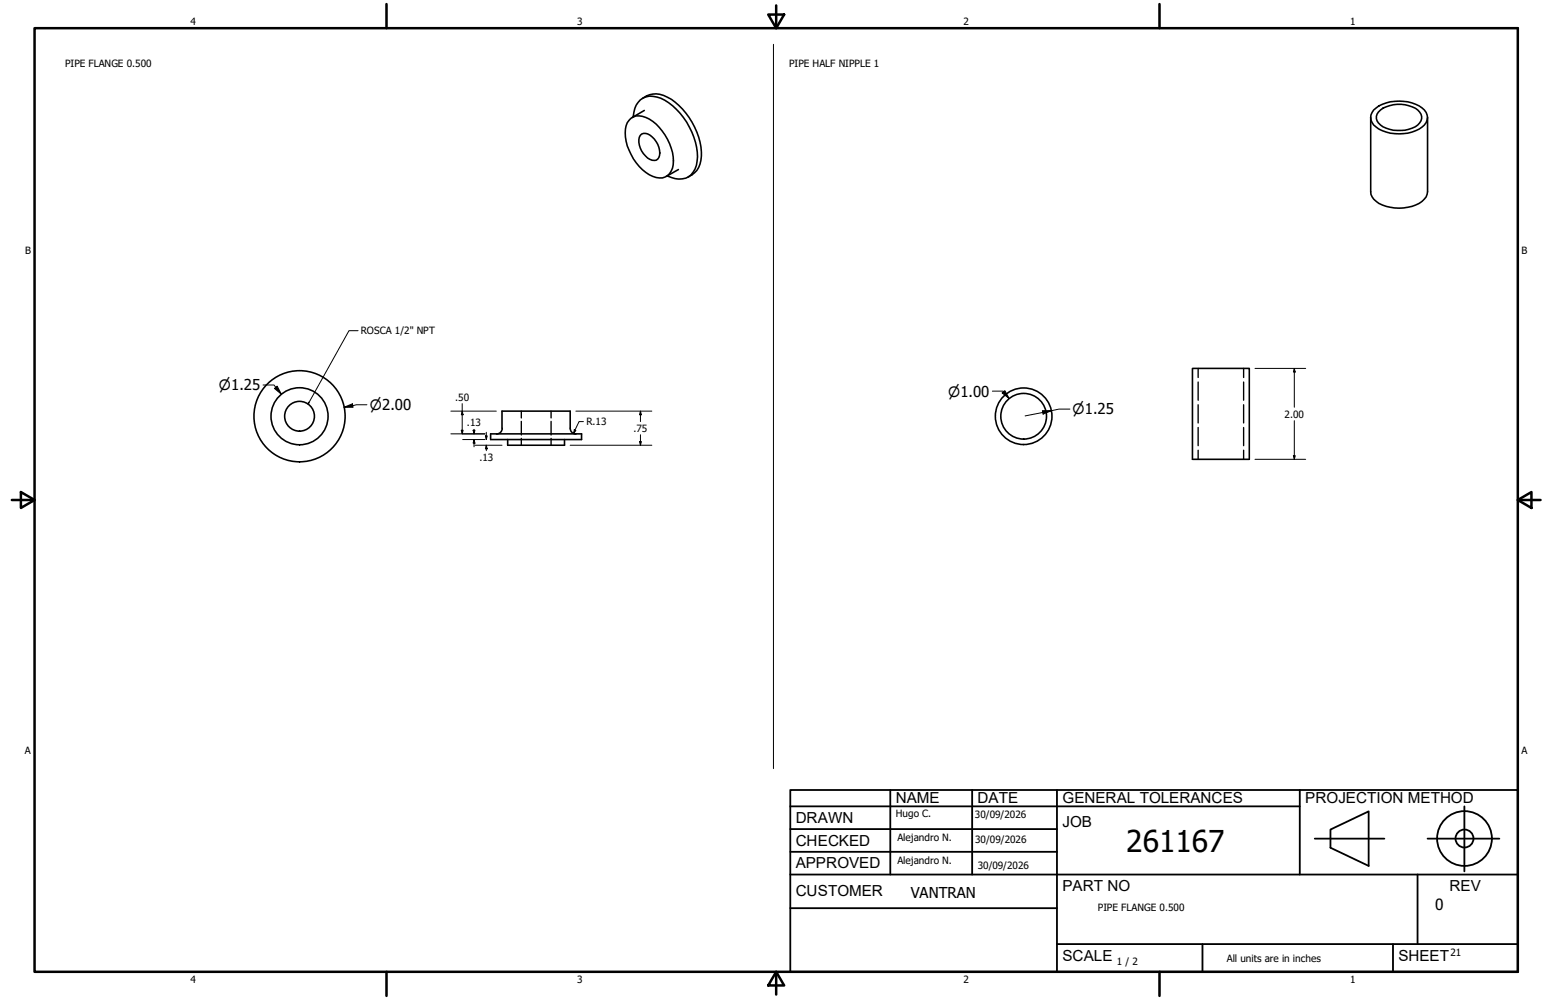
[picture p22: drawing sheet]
<svg xmlns="http://www.w3.org/2000/svg" width="432mm" height="279mm" viewBox="0 0 432 279" stroke-linecap="round" stroke-linejoin="round" font-family="sans-serif">
<defs><g id="words">
<text font-size="8.4" x="314.6" y="238.1">261167</text>
<g font-size="4.3">
<text x="250.2" y="224.2">NAME</text>
<text x="273" y="224.2">DATE</text>
<text x="296.7" y="224.3">GENERAL TOLERANCES</text>
<text x="364.6" y="224.3">PROJECTION METHOD</text>
<text x="222.2" y="229.9">DRAWN</text>
<text x="296.7" y="230.9">JOB</text>
<text x="222.2" y="236.3">CHECKED</text>
<text x="222.2" y="242.6">APPROVED</text>
<text x="222.2" y="250.3">CUSTOMER</text>
<text x="296.7" y="249">PART NO</text>
<text x="404.8" y="248.9">REV</text>
<text x="400.9" y="254.1">0</text>
<text x="296.7" y="268.4">SCALE</text>
<text x="390.6" y="268.4">SHEET</text>
</g>
<text font-size="4.2" x="254.4" y="250.8">VANTRAN</text>
<g font-size="3.9">
<text x="61.2" y="109">⌀1.25</text>
<text x="264.9" y="110.8">⌀1.00</text>
<text x="103.3" y="114.6">⌀2.00</text>
<text x="299.6" y="115.8">⌀1.25</text>
</g>
<g font-size="2.8">
<text x="53.2" y="6.9">4</text>
<text x="161.2" y="6.9">3</text>
<text x="269.1" y="6.9">2</text>
<text x="377.1" y="6.9">1</text>
<text x="18.2" y="18.7">PIPE FLANGE 0.500</text>
<text x="220.4" y="18.6">PIPE HALF NIPPLE 1</text>
<text x="7" y="70.9">B</text>
<text x="424.9" y="70.9">B</text>
<text x="100.8" y="93.3">ROSCA 1/2&quot; NPT</text>
<text x="127.1" y="112">.50</text>
<text x="130.4" y="119.1">.13</text>
<text x="163.8" y="118.8">R.13</text>
<text x="358.8" y="116.6">2.00</text>
<text x="176.9" y="120.7">.75</text>
<text x="133.9" y="128.8">.13</text>
<text x="6.9" y="210.6">A</text>
<text x="424.9" y="210.6">A</text>
<text x="250.2" y="228.3">Hugo C.</text>
<text x="272.3" y="228.4">30/09/2026</text>
<text x="250.6" y="234.9">Alejandro N.</text>
<text x="272.4" y="235.6">30/09/2026</text>
<text x="250.6" y="241.5">Alejandro N.</text>
<text x="273.1" y="242.8">30/09/2026</text>
<text x="306.6" y="254.4">PIPE FLANGE 0.500</text>
<text x="312" y="269.7">1 / 2</text>
<text x="342.6" y="268.7">All units are in inches</text>
<text x="405.1" y="267.1">21</text>
<text x="53.2" y="274.6">4</text>
<text x="161.2" y="274.6">3</text>
<text x="269.1" y="274.6">2</text>
<text x="377.1" y="274.6">1</text>
</g>
</g></defs>
<!-- layer: Visible (ANSI) -->
<g fill="none" stroke="#000" stroke-width=".44">
<path d="M175.7 33.6a3.6 3.6 0 0 1 4.7-.8 14.3 14.3 0 0 1 7.6 13.2 3.8 3.8 0 0 1-5.7 3.3 14 14 0 0 1-7.6-13.2l.5-1.8zM176.8 32.6a5.7 5.7 0 0 1 3.7-5.5 8.4 8.4 0 0 1 7.3 2.4 19.3 19.3 0 0 1 6.9 15.6 4.9 4.9 0 0 1-7.2 4.5l-1.1-.5M179.2 37.5a2.99 2.99 0 0 1 3.6 1.4 4.7 4.7 0 0 1 .9 5.5 2.53 2.53 0 0 1-3.4-.8 5.2 5.2 0 0 1-1.5-5.8zM179.5 27.5a6.1 6.1 0 0 1 6.9-.3 19.5 19.5 0 0 1 9.5 16.4 6.1 6.1 0 0 1-3.7 5.9M180 30.9l-3.4 1.9M382.8 32.8v20.8a4.4 4.4 0 0 0 3.3 3.7 12.1 12.1 0 0 0 11.1-1 3.4 3.4 0 0 0 1.5-2.7v-20.8M383.7 30.7a11.2 11.2 0 0 1 11.7-1.6 4.1 4.1 0 0 1 3.2 4.4 5.7 5.7 0 0 1-4.2 3.4 11.2 11.2 0 0 1-10.7-2 3.1 3.1 0 0 1 0-4.2zM385.6 30.7a9.2 9.2 0 0 1 10.4 0 2.69 2.69 0 0 1-.7 4.7 9.9 9.9 0 0 1-9.7-.5 2.47 2.47 0 0 1 0-4.2zM189.5 47.4l-3.4 1.9M140.2 119.6v-4.7h19.1v4.7M140.3 119.7a1.62 1.62 0 0 1-1.6 1.6M159.3 119.7a1.62 1.62 0 0 0 1.6 1.6"/>
<path d="M333.1 102.9h15.8v25.4h-15.8zM137 121.2h25.4v1.6h-25.4zM141.8 122.8v1.6h15.9v-1.6"/>
<circle cx="83.7" cy="116.3" r="12.7"/>
<circle cx="83.7" cy="116.3" r="4.2"/>
<circle cx="83.7" cy="116.3" r="8"/>
<circle cx="285.9" cy="116.3" r="7.9"/>
<circle cx="285.9" cy="116.3" r="6.4"/>
</g>
<!-- layer: Hidden (ANSI)-1 -->
<g fill="none" stroke="#000" stroke-width=".38">
<path d="M145.6 114.9v1.9M145.6 117.7v3.8M153.9 114.9v1.9M153.9 117.7v3.8M334.6 102.9v2.6M334.6 106.7v5.1M334.6 113.1v5.1M334.6 119.4v5.1M347.3 102.9v2.6M347.3 106.7v5.1M347.3 113.1v5.1M347.3 119.4v5.1"/>
<path d="M145.6 122.5v1.9M153.9 122.5v1.9M334.6 125.8v2.5M347.3 125.8v2.5"/>
</g>
<!-- layer: Borde (ANSI) -->
<g fill="none" stroke="#000" stroke-width=".7">
<path d="M9.7 7.9h414.2v263.6h-414.2zM107.9 1.1v6.8M214.6 4.1h4.4l-2.2 3.8zM216.8 1.5v6.4M323.8 1.1v6.8M3.3 139.7h6.4M5.8 137.5l3.9 2.2-3.9 2.2zM423.9 139.7l3.8-2.2v4.4zM423.9 139.7h6.4M107.9 271.5v6.8M216.8 271.5l2.2 3.8h-4.4zM216.8 271.5v6.4"/>
<path d="M323.8 271.5v6.8"/>
</g>
<!-- layer: Title (ANSI)-1 -->
<g fill="none" stroke="#000" stroke-width=".51">
<path d="M220.7 220.7h203.2v50.8h-203.2zM220.7 225.3h142.3M220.7 231.6h74.5M220.7 238h74.5M248.7 220.7v23.6M271.5 220.7v23.6M295.2 220.7v50.8M363 220.7v23.6M367.2 234.3h19.5M371.6 231.8l10.7-5.1v15.2l-10.7-5zM398.7 234.3h20.1M409 225.3v18.2"/>
<path d="M220.7 244.3h203.2M220.7 253.7h74.5M395.9 244.3v19.5M295.2 263.8h128.7M335.9 263.8v7.7M389.1 263.8v7.7"/>
<circle cx="409" cy="234.3" r="7.7"/>
<circle cx="409" cy="234.3" r="2.51"/>
</g>
<path d="M216 12.4v202.4" fill="none" stroke="#000" stroke-width=".28"/>
<!-- layer: Cota (ANSI) -->
<g fill="none" stroke="#000" stroke-width=".28">
<path d="M73.5 107.6h3l2.1 2.6M76.6 108.5l.8-.6 1.2 2.3zM96.1 113.8l2.3-1 .2 1zM102.5 113.1h-3l-3.4 .7M125.9 114.9h12.7M129.1 114.9l.2 1h-.5zM129.1 112.8v8.4M132.4 120v1.2M160.8 114.9h21.3M162.9 117.8h-1.2l-1.5 3.3M178.9 114.9l.2 1h-.5zM178.9 114.9v2.9"/>
<path d="M277.2 109.3h3l1.7 2.1M279.9 109.8l.8-.6 1.2 2.2zM291.1 114.7h2.6l-2.4 1zM298.8 114.3h-3l-9.5 1.9M350.5 102.9h14.2M361.5 102.9l.3 1h-.5zM361.5 102.9v10.9M361.5 117.5v10.8M125.9 121.2h9.5M128.8 120.2h.5l-.2 1zM129.2 122.8h6.2M132.1 120.2h.6l-.3 1z"/>
<path d="M132.4 122.8l.3 1h-.6zM132.4 122.8v2M132.7 124.4h7.5M135.6 121.8h.5l-.3 1zM135.8 124.4l.3 1h-.5zM135.8 120.8v2M135.8 124.4v1.5M159.3 124.4h22.8M160.4 120.1l.4 .2-.6 .8zM178.6 123.4h.5l-.2 1zM178.9 121.5v2.9M350.5 128.3h14.2"/>
<path d="M361.3 127.3h.5l-.3 1z"/>
</g>
<g fill="#000">
<path d="M76.6 108.5l.8-.6 1.2 2.3zM96.1 113.8l2.3-1 .2 1zM129.1 114.9l.2 1h-.5zM178.9 114.9l.2 1h-.5zM279.9 109.8l.8-.6 1.2 2.2zM291.1 114.7h2.6l-2.4 1zM361.5 102.9l.3 1h-.5zM128.8 120.2h.5l-.2 1zM132.1 120.2h.6l-.3 1zM132.4 122.8l.3 1h-.6zM135.6 121.8h.5l-.3 1zM135.8 124.4l.3 1h-.5z"/>
<path d="M160.4 120.1l.4 .2-.6 .8zM178.6 123.4h.5l-.2 1zM361.3 127.3h.5l-.3 1z"/>
</g>
<path d="M100 92.4h-2.5l-11.5 20.5M86.2 112.4l.2 .1-.4 .4z" fill="none" stroke="#000" stroke-width=".28"/>
<path d="M86.2 112.4l.2 .1-.4 .4z" fill="#000"/>
<use href="#words"/>
</svg>
